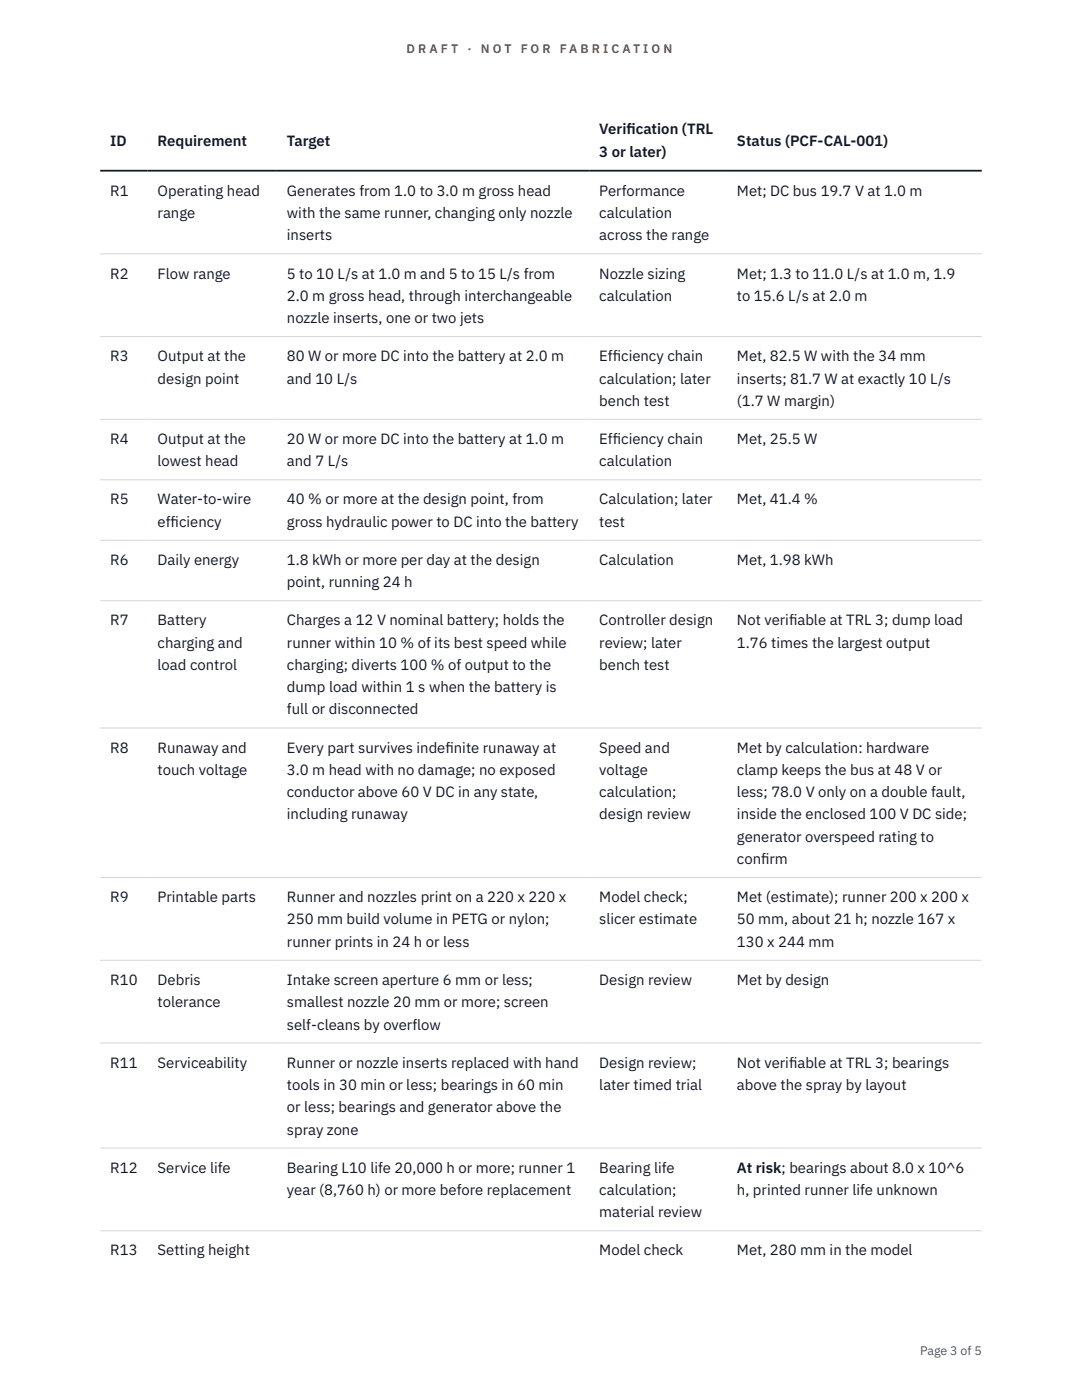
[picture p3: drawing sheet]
<svg xmlns="http://www.w3.org/2000/svg" width="216mm" height="279mm" viewBox="0 0 216 279" stroke-linecap="round" stroke-linejoin="round" font-family="sans-serif">
<defs><g id="words">
<g font-size="3" fill="#111827">
<text x="22" y="29.1">ID</text>
<text x="31.5" y="29.1">Requirement</text>
<text x="57.2" y="29.1">Target</text>
<text x="119.6" y="26.8">Verif</text>
<text x="125" y="26.8">ication (TRL</text>
<text x="147.1" y="29.1">Status (PCF-CAL-001)</text>
<text x="119.6" y="31.3">3 or later)</text>
<text x="22" y="39.1">R1</text>
<text x="31.5" y="39.1">Operating head</text>
<text x="57.2" y="39.1">Generates from 1.0 to 3.0 m gross head</text>
<text x="119.6" y="39.1">Performance</text>
<text x="147.1" y="39.1">Met; DC bus 19.7 V at 1.0 m</text>
<text x="31.5" y="43.5">range</text>
<text x="57.2" y="43.5">with the same runner, changing only nozzle</text>
<text x="57.2" y="48">inserts</text>
<text x="119.6" y="43.5">calculation</text>
<text x="119.6" y="48">across the range</text>
<text x="22" y="55.6">R2</text>
<text x="31.5" y="55.6">Flow range</text>
<text x="57.2" y="55.6">5 to 10 L/s at 1.0 m and 5 to 15 L/s from</text>
<text x="119.6" y="55.6">Nozzle sizing</text>
<text x="147.1" y="55.6">Met; 1.3 to 11.0 L/s at 1.0 m, 1.9</text>
<text x="57.2" y="60">2.0 m gross head, through interchangeable</text>
<text x="57.2" y="64.5">nozzle inserts, one or two jets</text>
<text x="119.6" y="60">calculation</text>
<text x="147.1" y="60">to 15.6 L/s at 2.0 m</text>
<text x="22" y="72.1">R3</text>
<text x="31.5" y="72.1">Output at the</text>
<text x="31.5" y="76.5">design point</text>
<text x="57.2" y="72.1">80 W or more DC into the battery at 2.0 m</text>
<text x="57.2" y="76.5">and 10 L/s</text>
<text x="119.6" y="72.1">Eff</text>
<text x="119.6" y="76.5">calculation; later</text>
<text x="122.3" y="72.1">iciency chain</text>
<text x="147.1" y="72.1">Met, 82.5 W with the 34 mm</text>
<text x="147.1" y="76.5">inserts; 81.7 W at exactly 10 L/s</text>
<text x="119.6" y="81">bench test</text>
<text x="147.1" y="81">(1.7 W margin)</text>
<text x="22" y="88.6">R4</text>
<text x="31.5" y="88.6">Output at the</text>
<text x="57.2" y="88.6">20 W or more DC into the battery at 1.0 m</text>
<text x="119.6" y="88.6">Eff</text>
<text x="122.3" y="88.6">iciency chain</text>
<text x="147.1" y="88.6">Met, 25.5 W</text>
<text x="31.5" y="93.1">lowest head</text>
<text x="57.2" y="93.1">and 7 L/s</text>
<text x="119.6" y="93.1">calculation</text>
<text x="22" y="100.7">R5</text>
<text x="31.5" y="100.7">Water-to-wire</text>
<text x="57.2" y="100.7">40 % or more at the design point, from</text>
<text x="119.6" y="100.7">Calculation; later</text>
<text x="147.1" y="100.7">Met, 41.4 %</text>
<text x="31.5" y="105.1">eff</text>
<text x="34" y="105.1">iciency</text>
<text x="57.2" y="105.1">gross hydraulic power to DC into the battery</text>
<text x="119.6" y="105.1">test</text>
<text x="22" y="112.7">R6</text>
<text x="31.5" y="112.7">Daily energy</text>
<text x="57.2" y="112.7">1.8 kWh or more per day at the design</text>
<text x="119.6" y="112.7">Calculation</text>
<text x="147.1" y="112.7">Met, 1.98 kWh</text>
<text x="57.2" y="117.2">point, running 24 h</text>
<text x="22" y="124.8">R7</text>
<text x="31.5" y="124.8">Battery</text>
<text x="57.2" y="124.8">Charges a 12 V nominal battery; holds the</text>
<text x="119.6" y="124.8">Controller design</text>
<text x="147.1" y="124.8">Not verif</text>
<text x="157.4" y="124.8">iable at TRL 3; dump load</text>
<text x="31.5" y="129.3">charging and</text>
<text x="57.2" y="129.3">runner within 10 % of its best speed while</text>
<text x="119.6" y="129.3">review; later</text>
<text x="147.1" y="129.3">1.76 times the largest output</text>
<text x="31.5" y="133.7">load control</text>
<text x="57.2" y="133.7">charging; diverts 100 % of output to the</text>
<text x="119.6" y="133.7">bench test</text>
<text x="57.2" y="138.1">dump load within 1 s when the battery is</text>
<text x="57.2" y="142.6">full or disconnected</text>
<text x="22" y="150.2">R8</text>
<text x="31.5" y="150.2">Runaway and</text>
<text x="31.5" y="154.7">touch voltage</text>
<text x="57.2" y="150.2">Every part survives indef</text>
<text x="57.2" y="154.7">3.0 m head with no damage; no exposed</text>
<text x="88.9" y="150.2">inite runaway at</text>
<text x="119.6" y="150.2">Speed and</text>
<text x="119.6" y="154.7">voltage</text>
<text x="147.1" y="150.2">Met by calculation: hardware</text>
<text x="147.1" y="154.7">clamp keeps the bus at 48 V or</text>
<text x="57.2" y="159.1">conductor above 60 V DC in any state,</text>
<text x="119.6" y="159.1">calculation;</text>
<text x="147.1" y="159.1">less; 78.0 V only on a double fault,</text>
<text x="57.2" y="163.5">including runaway</text>
<text x="119.6" y="163.5">design review</text>
<text x="147.1" y="163.5">inside the enclosed 100 V DC side;</text>
<text x="147.1" y="168">generator overspeed rating to</text>
<text x="147.1" y="172.4">conf</text>
<text x="151.9" y="172.4">irm</text>
<text x="22" y="180.1">R9</text>
<text x="31.5" y="180.1">Printable parts</text>
<text x="57.2" y="180.1">Runner and nozzles print on a 220 x 220 x</text>
<text x="57.2" y="184.5">250 mm build volume in PETG or nylon;</text>
<text x="119.6" y="180.1">Model check;</text>
<text x="119.6" y="184.5">slicer estimate</text>
<text x="147.1" y="180.1">Met (estimate); runner 200 x 200 x</text>
<text x="147.1" y="184.5">50 mm, about 21 h; nozzle 167 x</text>
<text x="57.2" y="188.9">runner prints in 24 h or less</text>
<text x="147.1" y="188.9">130 x 244 mm</text>
<text x="22" y="196.6">R10</text>
<text x="31.5" y="196.6">Debris</text>
<text x="57.2" y="196.6">Intake screen aperture 6 mm or less;</text>
<text x="119.6" y="196.6">Design review</text>
<text x="147.1" y="196.6">Met by design</text>
<text x="31.5" y="201">tolerance</text>
<text x="57.2" y="201">smallest nozzle 20 mm or more; screen</text>
<text x="57.2" y="205.5">self-cleans by overflow</text>
<text x="22" y="213.1">R11</text>
<text x="31.5" y="213.1">Serviceability</text>
<text x="57.2" y="213.1">Runner or nozzle inserts replaced with hand</text>
<text x="119.6" y="213.1">Design review;</text>
<text x="147.1" y="213.1">Not verif</text>
<text x="157.4" y="213.1">iable at TRL 3; bearings</text>
<text x="57.2" y="217.5">tools in 30 min or less; bearings in 60 min</text>
<text x="57.2" y="222">or less; bearings and generator above the</text>
<text x="119.6" y="217.5">later timed trial</text>
<text x="147.1" y="217.5">above the spray by layout</text>
<text x="57.2" y="226.4">spray zone</text>
<text x="22" y="234">R12</text>
<text x="31.5" y="234">Service life</text>
<text x="57.2" y="234">Bearing L10 life 20,000 h or more; runner 1</text>
<text x="57.2" y="238.5">year (8,760 h) or more before replacement</text>
<text x="119.6" y="234">Bearing life</text>
<text x="119.6" y="238.5">calculation;</text>
<text x="147.1" y="234">At risk; bearings about 8.0 x 10^6</text>
<text x="147.1" y="238.5">h, printed runner life unknown</text>
<text x="119.6" y="242.9">material review</text>
<text x="22" y="250.5">R13</text>
<text x="31.5" y="250.5">Setting height</text>
<text x="119.6" y="250.5">Model check</text>
<text x="147.1" y="250.5">Met, 280 mm in the model</text>
</g>
<g font-size="2.5" fill="#b45309">
<text x="81.1" y="10.5">D R A F T</text>
<text x="93.3" y="10.5">·</text>
<text x="95.9" y="10.5">N O T</text>
<text x="103.9" y="10.5">F O R</text>
<text x="111.7" y="10.5">F A B R I C A T I O N</text>
</g>
<text font-size="2.5" fill="#4b5563" x="183.6" y="270.3">Page 3 of 5</text>
</g></defs>
<path d="M20 50.7h175.9M20 67.2h175.9M20 83.7h175.9M20 95.8h175.9M20 107.8h175.9M20 119.9h175.9M20 145.3h175.9M20 175.1h175.9M20 191.6h175.9M20 208.2h175.9M20 229.1h175.9M20 245.6h175.9" fill="none" stroke="#d1d5db" stroke-width=".2"/>
<path d="M20 34.1h175.9" fill="none" stroke="#111827" stroke-width=".35"/>
<use href="#words"/>
</svg>
